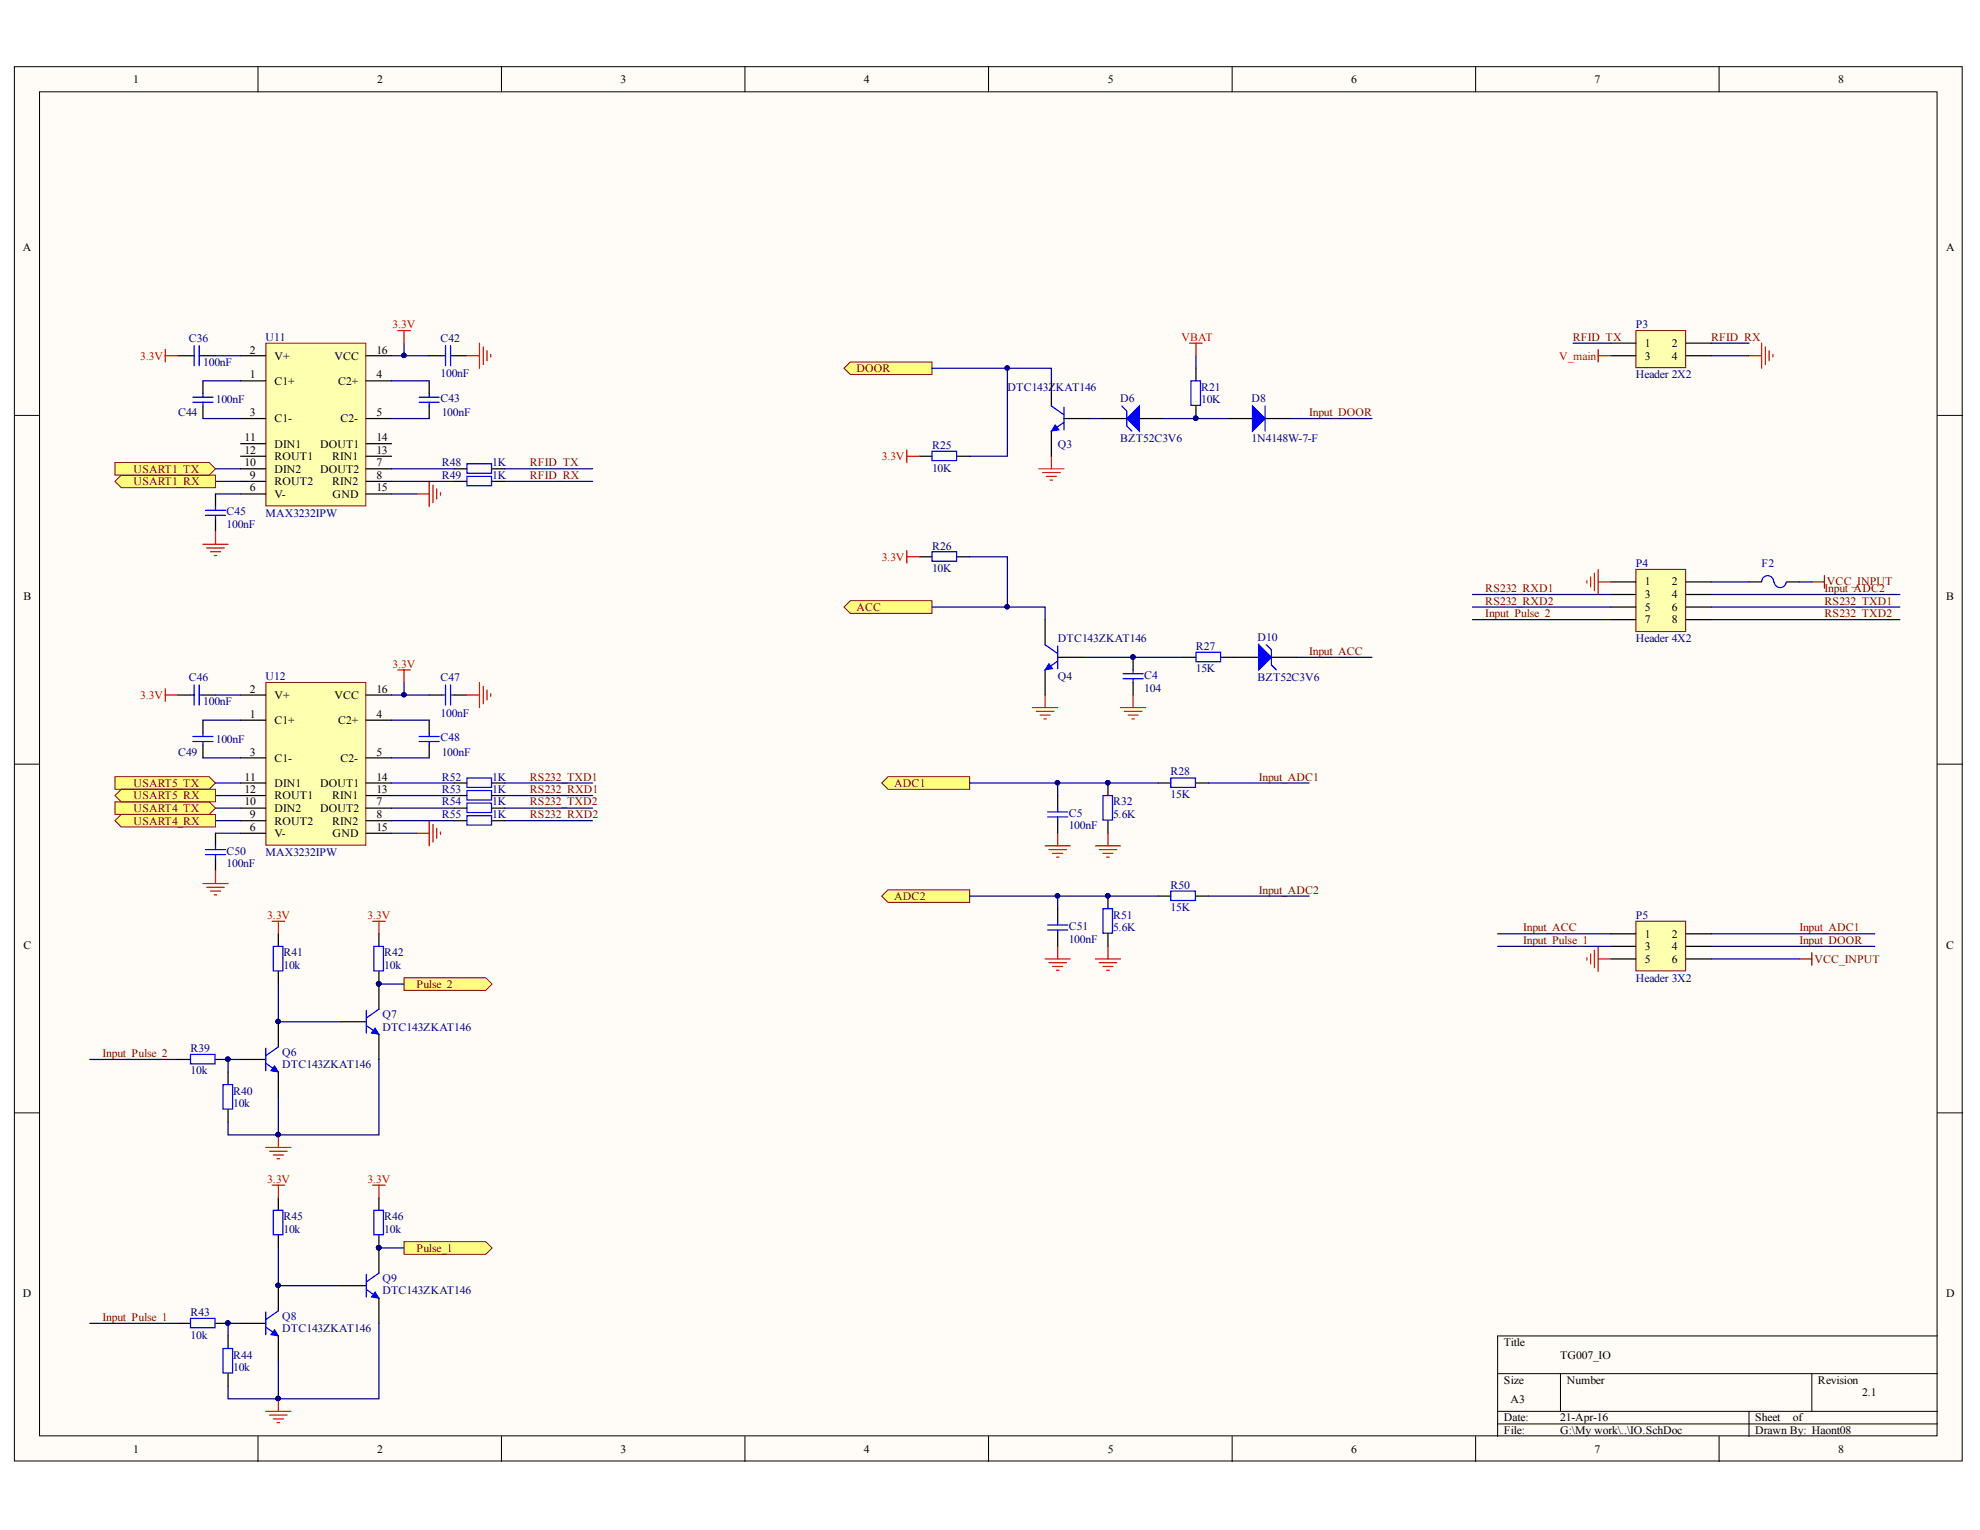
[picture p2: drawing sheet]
<svg xmlns="http://www.w3.org/2000/svg" width="279mm" height="216mm" viewBox="0 0 279 216" stroke-linecap="round" stroke-linejoin="round" font-family="sans-serif">
<defs><g id="words">
<g font-size="1.6">
<text x="18.8" y="11.8">1</text>
<text x="53.2" y="11.8">2</text>
<text x="87.5" y="11.8">3</text>
<text x="121.9" y="11.8">4</text>
<text x="156.3" y="11.8">5</text>
<text x="190.6" y="11.8">6</text>
<text x="225" y="11.8">7</text>
<text x="259.4" y="11.8">8</text>
<text x="3.2" y="35.4">A</text>
<text x="274.6" y="35.4">A</text>
<text x="35.3" y="53.4">1</text>
<text x="35.3" y="49.9">2</text>
<text x="38.7" y="50.7">V+</text>
<text x="47.2" y="50.7">VCC</text>
<text x="53.1" y="53.4">4</text>
<text x="53.1" y="49.9">16</text>
<text x="232.1" y="49">1</text>
<text x="232.1" y="50.7">3</text>
<text x="235.9" y="49">2</text>
<text x="235.9" y="50.7">4</text>
<text x="35.3" y="58.7">3</text>
<text x="38.7" y="54.3">C1+</text>
<text x="38.7" y="59.6">C1-</text>
<text x="47.7" y="54.3">C2+</text>
<text x="48" y="59.6">C2-</text>
<text x="53.1" y="58.7">5</text>
<text x="34.5" y="65.8">10</text>
<text x="34.5" y="62.2">11</text>
<text x="34.5" y="64">12</text>
<text x="38.7" y="63.2">DIN1</text>
<text x="38.7" y="64.9">ROUT1</text>
<text x="45.2" y="63.2">DOUT1</text>
<text x="46.9" y="64.9">RIN1</text>
<text x="53.1" y="65.8">7</text>
<text x="53.1" y="64">13</text>
<text x="53.1" y="62.2">14</text>
<text x="35.3" y="69.3">6</text>
<text x="35.3" y="67.6">9</text>
<text x="38.7" y="70.3">V-</text>
<text x="38.7" y="68.5">ROUT2</text>
<text x="38.7" y="66.7">DIN2</text>
<text x="45.2" y="66.7">DOUT2</text>
<text x="46.9" y="68.5">RIN2</text>
<text x="46.9" y="70.3">GND</text>
<text x="53.1" y="67.6">8</text>
<text x="53.1" y="69.3">15</text>
<text x="232.1" y="82.6">1</text>
<text x="235.9" y="82.6">2</text>
<text x="3.3" y="84.6">B</text>
<text x="232.1" y="84.4">3</text>
<text x="232.1" y="86.2">5</text>
<text x="232.1" y="87.9">7</text>
<text x="235.9" y="84.4">4</text>
<text x="235.9" y="86.2">6</text>
<text x="235.9" y="87.9">8</text>
<text x="274.6" y="84.6">B</text>
<text x="35.3" y="101.3">1</text>
<text x="35.3" y="97.8">2</text>
<text x="38.7" y="98.6">V+</text>
<text x="47.2" y="98.6">VCC</text>
<text x="53.1" y="101.3">4</text>
<text x="53.1" y="97.8">16</text>
<text x="35.3" y="106.6">3</text>
<text x="38.7" y="102.2">C1+</text>
<text x="38.7" y="107.5">C1-</text>
<text x="47.7" y="102.2">C2+</text>
<text x="48" y="107.5">C2-</text>
<text x="53.1" y="106.6">5</text>
<text x="34.5" y="113.7">10</text>
<text x="34.5" y="110.2">11</text>
<text x="34.5" y="111.9">12</text>
<text x="38.7" y="111">DIN1</text>
<text x="38.7" y="112.8">ROUT1</text>
<text x="45.2" y="111">DOUT1</text>
<text x="46.9" y="112.8">RIN1</text>
<text x="53.1" y="113.7">7</text>
<text x="53.1" y="111.9">13</text>
<text x="53.1" y="110.2">14</text>
<text x="35.3" y="117.2">6</text>
<text x="35.3" y="115.4">9</text>
<text x="38.7" y="118.1">V-</text>
<text x="38.7" y="116.4">ROUT2</text>
<text x="38.7" y="114.6">DIN2</text>
<text x="45.2" y="114.6">DOUT2</text>
<text x="46.9" y="116.4">RIN2</text>
<text x="46.9" y="118.1">GND</text>
<text x="53.1" y="115.4">8</text>
<text x="53.1" y="117.2">15</text>
<text x="3.3" y="133.9">C</text>
<text x="232.1" y="132.3">1</text>
<text x="232.1" y="134.1">3</text>
<text x="232.1" y="135.9">5</text>
<text x="235.9" y="132.3">2</text>
<text x="235.9" y="134.1">4</text>
<text x="235.9" y="135.9">6</text>
<text x="274.6" y="133.9">C</text>
<text x="3.2" y="183.1">D</text>
<text x="274.6" y="183.1">D</text>
<text x="212.2" y="189.9">Title</text>
<text x="220.2" y="191.7">TG007_IO</text>
<text x="212.2" y="195.3">Size</text>
<text x="213.1" y="198">A3</text>
<text x="221.1" y="195.3">Number</text>
<text x="256.5" y="195.3">Revision</text>
<text x="262.8" y="197">2.1</text>
<text x="212.2" y="200.6">Date:</text>
<text x="212.2" y="202.4">File:</text>
<text x="220.2" y="200.6">21-Apr-16</text>
<text x="220.2" y="202.4">G:\My work\..\IO.SchDoc</text>
<text x="247.7" y="200.6">Sheet</text>
<text x="247.7" y="202.4">Drawn By: Haont08</text>
<text x="253" y="200.6">of</text>
<text x="18.8" y="205">1</text>
<text x="53.2" y="205">2</text>
<text x="87.5" y="205">3</text>
<text x="121.9" y="205">4</text>
<text x="156.3" y="205">5</text>
<text x="190.6" y="205">6</text>
<text x="225" y="205">7</text>
<text x="259.4" y="205">8</text>
</g>
<g font-size="1.6" fill="#f00">
<text x="55.4" y="46.3">3.3V</text>
<text x="19.8" y="50.7">3.3V</text>
<text x="166.7" y="48.1">VBAT</text>
<text x="220" y="50.7">V_main</text>
<text x="124.4" y="64.9">3.3V</text>
<text x="124.4" y="79.2">3.3V</text>
<text x="55.4" y="94.2">3.3V</text>
<text x="19.8" y="98.6">3.3V</text>
<text x="37.7" y="129.6">3.3V</text>
<text x="51.8" y="129.6">3.3V</text>
<text x="37.7" y="166.9">3.3V</text>
<text x="51.8" y="166.9">3.3V</text>
</g>
<g font-size="1.6" fill="#000080">
<text x="230.8" y="46.3">P3</text>
<text x="26.6" y="48.3">C36</text>
<text x="28.7" y="51.6">100nF</text>
<text x="37.5" y="48.1">U11</text>
<text x="62.2" y="53.2">100nF</text>
<text x="62.2" y="48.3">C42</text>
<text x="230.8" y="53.4">Header 2X2</text>
<text x="25.1" y="58.7">C44</text>
<text x="30.4" y="56.9">100nF</text>
<text x="62.2" y="56.7">C43</text>
<text x="62.3" y="58.7">100nF</text>
<text x="142.2" y="55.1">DTC143ZKAT146</text>
<text x="158.1" y="56.7">D6</text>
<text x="169.5" y="56.9">10K</text>
<text x="169.5" y="55.1">R21</text>
<text x="176.6" y="56.7">D8</text>
<text x="62.3" y="65.8">R48</text>
<text x="69.4" y="65.8">1K</text>
<text x="131.5" y="63.3">R25</text>
<text x="149.3" y="63.2">Q3</text>
<text x="158.1" y="62.4">BZT52C3V6</text>
<text x="176.6" y="62.4">1N4148W-7-F</text>
<text x="62.3" y="67.6">R49</text>
<text x="69.4" y="67.6">1K</text>
<text x="131.5" y="66.6">10K</text>
<text x="32" y="74.5">100nF</text>
<text x="32" y="72.7">C45</text>
<text x="37.5" y="72.9">MAX3232IPW</text>
<text x="131.5" y="77.5">R26</text>
<text x="131.5" y="80.7">10K</text>
<text x="230.8" y="80">P4</text>
<text x="248.6" y="80">F2</text>
<text x="37.5" y="96">U12</text>
<text x="149.3" y="96">Q4</text>
<text x="149.3" y="90.7">DTC143ZKAT146</text>
<text x="161.5" y="95.8">C4</text>
<text x="168.7" y="94.9">15K</text>
<text x="168.7" y="91.7">R27</text>
<text x="177.4" y="90.5">D10</text>
<text x="230.8" y="90.7">Header 4X2</text>
<text x="26.6" y="96.1">C46</text>
<text x="28.7" y="99.5">100nF</text>
<text x="62.2" y="101.1">100nF</text>
<text x="62.2" y="96.1">C47</text>
<text x="161.5" y="97.6">104</text>
<text x="177.4" y="96.1">BZT52C3V6</text>
<text x="25.1" y="106.6">C49</text>
<text x="30.4" y="104.9">100nF</text>
<text x="62.2" y="104.6">C48</text>
<text x="62.3" y="106.6">100nF</text>
<text x="62.3" y="110.2">R52</text>
<text x="62.3" y="111.9">R53</text>
<text x="62.3" y="113.7">R54</text>
<text x="69.4" y="110.2">1K</text>
<text x="69.4" y="111.9">1K</text>
<text x="69.4" y="113.7">1K</text>
<text x="157.1" y="113.7">R32</text>
<text x="165.2" y="112.6">15K</text>
<text x="165.2" y="109.4">R28</text>
<text x="62.3" y="115.4">R55</text>
<text x="69.4" y="115.4">1K</text>
<text x="150.8" y="117">100nF</text>
<text x="150.8" y="115.3">C5</text>
<text x="157.1" y="115.4">5.6K</text>
<text x="32" y="122.4">100nF</text>
<text x="32" y="120.6">C50</text>
<text x="37.5" y="120.8">MAX3232IPW</text>
<text x="165.2" y="125.4">R50</text>
<text x="150.8" y="131.2">C51</text>
<text x="157.1" y="131.4">5.6K</text>
<text x="157.1" y="129.6">R51</text>
<text x="165.2" y="128.6">15K</text>
<text x="230.8" y="129.6">P5</text>
<text x="40" y="136.7">10k</text>
<text x="40" y="135">R41</text>
<text x="54.2" y="136.7">10k</text>
<text x="54.2" y="135">R42</text>
<text x="150.8" y="133">100nF</text>
<text x="54" y="143.7">Q7</text>
<text x="230.8" y="138.5">Header 3X2</text>
<text x="26.9" y="148.4">R39</text>
<text x="39.8" y="149">Q6</text>
<text x="54" y="145.4">DTC143ZKAT146</text>
<text x="26.9" y="151.6">10k</text>
<text x="32.9" y="154.5">R40</text>
<text x="39.8" y="150.8">DTC143ZKAT146</text>
<text x="32.9" y="156.3">10k</text>
<text x="40" y="173.9">10k</text>
<text x="40" y="172.2">R45</text>
<text x="54.2" y="173.9">10k</text>
<text x="54.2" y="172.2">R46</text>
<text x="26.9" y="185.7">R43</text>
<text x="54" y="180.9">Q9</text>
<text x="54" y="182.7">DTC143ZKAT146</text>
<text x="26.9" y="188.9">10k</text>
<text x="32.9" y="191.7">R44</text>
<text x="39.8" y="186.2">Q8</text>
<text x="39.8" y="188">DTC143ZKAT146</text>
<text x="32.9" y="193.5">10k</text>
</g>
<g font-size="1.6" fill="#800000">
<text x="120.9" y="52.5">DOOR</text>
<text x="221.9" y="48.1">RFID_TX</text>
<text x="241.5" y="48.1">RFID_RX</text>
<text x="184.7" y="58.7">Input_DOOR</text>
<text x="74.8" y="65.8">RFID_TX</text>
<text x="18.9" y="68.5">USART1_RX</text>
<text x="18.9" y="66.7">USART1_TX</text>
<text x="74.8" y="67.6">RFID_RX</text>
<text x="209.6" y="83.5">RS232_RXD1</text>
<text x="257.5" y="83.5">Input_ADC2</text>
<text x="257.8" y="82.6">VCC_INPUT</text>
<text x="120.9" y="86.2">ACC</text>
<text x="209.6" y="87.1">Input_Pulse_2</text>
<text x="209.6" y="85.3">RS232_RXD2</text>
<text x="257.5" y="85.3">RS232_TXD1</text>
<text x="257.5" y="87.1">RS232_TXD2</text>
<text x="184.7" y="92.4">Input_ACC</text>
<text x="18.9" y="111">USART5_TX</text>
<text x="18.9" y="112.8">USART5_RX</text>
<text x="74.8" y="110.2">RS232_TXD1</text>
<text x="74.8" y="111.9">RS232_RXD1</text>
<text x="74.8" y="113.7">RS232_TXD2</text>
<text x="126.2" y="111">ADC1</text>
<text x="177.6" y="110.2">Input_ADC1</text>
<text x="18.9" y="114.6">USART4_TX</text>
<text x="18.9" y="116.4">USART4_RX</text>
<text x="74.8" y="115.4">RS232_RXD2</text>
<text x="126.2" y="127">ADC2</text>
<text x="177.6" y="126.1">Input_ADC2</text>
<text x="214.9" y="131.4">Input_ACC</text>
<text x="253.9" y="131.4">Input_ADC1</text>
<text x="214.9" y="133.2">Input_Pulse_1</text>
<text x="253.9" y="133.2">Input_DOOR</text>
<text x="256" y="135.9">VCC_INPUT</text>
<text x="58.8" y="139.4">Pulse_2</text>
<text x="14.5" y="149.2">Input_Pulse_2</text>
<text x="58.8" y="176.7">Pulse_1</text>
<text x="14.5" y="186.4">Input_Pulse_1</text>
</g>
</g></defs>
<g fill="#fffcf8" stroke="#000" stroke-width=".14">
<path d="M2 9.4h274.9v196.8h-274.9z"/>
<path d="M5.6 13h267.7v189.6h-267.7z"/>
</g>
<g fill="none" stroke="#000" stroke-width=".14">
<path d="M36.4 9.4v3.6M70.8 9.4v3.6M105.1 9.4v3.6M139.5 9.4v3.6M173.9 9.4v3.6M208.2 9.4v3.6M242.6 9.4v3.6M2 58.6h3.6M273.4 58.6h3.6M2 107.8h3.6M273.4 107.8h3.6M2 157h3.6"/>
<path d="M273.4 157h3.6M211.3 193.8h62.1M211.3 199.2h62.1M220.2 193.8v5.4M246.8 199.2v3.5M255.7 193.8v5.4M273.4 188.5h-62.1v14.2M36.4 202.7v3.6M70.8 202.7v3.6M105.1 202.7v3.6M139.5 202.7v3.6M173.9 202.7v3.6"/>
<path d="M208.2 202.7v3.6M211.3 200.9h62.1M242.6 202.7v3.6"/>
</g>
<path d="M230.8 46.6h7.1v5.3h-7.1z" fill="#ffffb0" stroke="#800000" stroke-width=".14"/>
<path d="M227.3 48.4h3.5M227.3 50.2h3.5M237.9 48.4h3.6M237.9 50.2h3.6" fill="none" stroke="#000" stroke-width=".17"/>
<path d="M230.8 130h7.1v7h-7.1z" fill="#ffffb0" stroke="#800000" stroke-width=".14"/>
<path d="M227.3 131.8h3.5M227.3 133.5h3.5M227.3 135.3h3.5M237.9 131.8h3.6M237.9 133.5h3.6M237.9 135.3h3.6" fill="none" stroke="#000" stroke-width=".17"/>
<path d="M230.8 80.3h7.1v8.8h-7.1z" fill="#ffffb0" stroke="#800000" stroke-width=".14"/>
<path d="M227.3 82.1h3.5M227.3 83.9h3.5M227.3 85.7h3.5M227.3 87.4h3.5M237.9 82.1h3.6M237.9 83.9h3.6M237.9 85.7h3.6M237.9 87.4h3.6" fill="none" stroke="#000" stroke-width=".17"/>
<path d="M255.7 82.1h1.7M257.4 81.2v1.8M253.9 135.3h1.8M255.7 134.4v1.8" fill="none" stroke="#800000" stroke-width=".17"/>
<path d="M223.9 81.9v.4M224.5 81.4v1.4M225 80.9v2.5M225.5 80.3v3.6M225.5 82.1h1.8M223.9 135.1v.4M224.5 134.6v1.4M225 134.1v2.5M225.5 133.5v3.6M225.5 135.3h1.8" fill="none" stroke="#ee0e22" stroke-width=".17"/>
<g fill="#ffff80" stroke="#800000" stroke-width=".14">
<path d="M119.1 52l.9-.9h11.5v1.8h-11.5z" fill-rule="evenodd"/>
<path d="M119.1 85.7l.9-.9h11.5v1.7h-11.5z" fill-rule="evenodd"/>
</g>
<path d="M148.4 53.7v3.6M150.1 59.1h3.6M168.8 52v1.7M168.8 57.3v1.8M148.4 60.8v3.6" fill="none" stroke="#000" stroke-width=".17"/>
<circle cx="168.7" cy="59" r=".31" fill="#000080" stroke="#000080" stroke-width=".14"/>
<path d="M148.4 57.3l1.7 1.2M150.1 59.6l-1.7 1.2M150.1 57.5v3.2M168.1 53.7h1.3v3.5h-1.3z" fill="none" stroke="#00f" stroke-width=".17"/>
<path d="M146.6 66.2h3.5M147.1 66.7h2.5M147.7 67.2h1.4M148.2 67.8h.3M148.4 64.4v1.8" fill="none" stroke="#ee0e22" stroke-width=".17"/>
<path d="M153.7 59.1h1.8M182.1 59.1h11.5" fill="none" stroke="#000080" stroke-width=".17"/>
<path d="M148.9 59.9l.5 .8-1 .1z" fill="#00f"/>
<path d="M148.9 59.9l.5 .8-1 .1z" fill="none" stroke="#00f" stroke-width=".14"/>
<path d="M131.5 52h16.9v1.7M168.8 50.2v1.8M183 92.8h10.6" fill="none" stroke="#000080" stroke-width=".17"/>
<g fill="#000080" stroke="#000080" stroke-width=".14">
<circle cx="142.1" cy="51.9" r=".31"/>
<circle cx="159.9" cy="92.7" r=".31"/>
</g>
<path d="M145.7 99.8h3.6M147.5 98.1v1.7M146.2 100.4h2.5M146.8 100.9h1.4M147.3 101.4h.4" fill="none" stroke="#ee0e22" stroke-width=".17"/>
<path d="M147.5 87.4v3.6M147.5 94.5v3.6M149.3 92.8h3.5M159.9 92.8v1.7M159.9 96.3v1.8M167 92.8h1.8M172.3 92.8h1.8" fill="none" stroke="#000" stroke-width=".17"/>
<path d="M147.5 91l1.8 1.2M149.3 93.3l-1.8 1.2M149.3 91.2v3.2M158.5 95.1h2.8M158.5 95.8h2.8M159.9 94.5v.6M159.9 95.8v.5M168.8 92h3.4v1.4h-3.4z" fill="none" stroke="#00f" stroke-width=".17"/>
<path d="M148 93.6l.5 .8-1 .1z" fill="#00f"/>
<path d="M148 93.6l.5 .8-1 .1z" fill="none" stroke="#00f" stroke-width=".14"/>
<path d="M158.1 99.8h3.6M159.9 98.1v1.7M158.7 100.4h2.4M159.2 100.9h1.4M159.7 101.4h.4" fill="none" stroke="#ee0e22" stroke-width=".17"/>
<path d="M142.2 52v12.4h-5.4M136.8 78.6h5.4v7.1M131.5 85.7h16v1.7M152.8 92.8h14.2M211.3 131.8h16M211.3 133.5h16M241.5 131.8h23M241.5 133.5h23" fill="none" stroke="#000080" stroke-width=".17"/>
<g fill="#000080" stroke="#000080" stroke-width=".14">
<circle cx="159.9" cy="92.7" r=".31"/>
<circle cx="142.1" cy="85.6" r=".31"/>
<circle cx="142.1" cy="51.9" r=".31"/>
</g>
<path d="M129.7 64.4h1.8M129.7 78.6h1.8M135.1 64.4h1.7M135.1 78.6h1.7" fill="none" stroke="#000" stroke-width=".17"/>
<path d="M131.5 63.7h3.5v1.3h-3.5zM131.5 77.9h3.5v1.3h-3.5z" fill="none" stroke="#00f" stroke-width=".17"/>
<path d="M124.4 110.5l.9-.9h11.5v1.8h-11.5z" fill-rule="evenodd" fill="#ffff80" stroke="#800000" stroke-width=".14"/>
<path d="M156.3 110.5v1.8M156.3 115.8v1.8M163.4 110.5h1.8M168.8 110.5h1.7" fill="none" stroke="#000" stroke-width=".17"/>
<path d="M155.6 112.3h1.4v3.4h-1.4zM165.2 109.8h3.5v1.3h-3.5z" fill="none" stroke="#00f" stroke-width=".17"/>
<g fill="#000080" stroke="#000080" stroke-width=".14">
<circle cx="156.3" cy="110.4" r=".31"/>
<circle cx="149.2" cy="110.4" r=".31"/>
</g>
<path d="M136.8 110.5h26.6M149.3 110.5v1.8M170.5 110.5h14.2" fill="none" stroke="#000080" stroke-width=".17"/>
<path d="M147.5 119.4h3.5M148 119.9h2.5M149.3 117.6v1.8M154.6 119.4h3.5M155.1 119.9h2.5M156.3 117.6v1.8M148.5 120.4h1.5M149.1 121h.3M155.6 120.4h1.5M156.2 121h.3" fill="none" stroke="#f00" stroke-width=".17"/>
<g fill="#ffff80" stroke="#800000" stroke-width=".14">
<path d="M57 175.2h11.5l.9 .9-.9 .9h-11.5z" fill-rule="evenodd"/>
<path d="M57 138h11.5l.9 .9-.9 .8h-11.5z" fill-rule="evenodd"/>
</g>
<path d="M37.5 161.9h3.6M38 162.4h2.5M38.6 163h1.4M39.1 163.5h.4M39.3 160.1v1.8" fill="none" stroke="#f00" stroke-width=".17"/>
<circle cx="39.2" cy="160.1" r=".31" fill="#000080" stroke="#000080" stroke-width=".14"/>
<path d="M37.5 96.3h14.1v23h-14.1z" fill="#ffffb0" stroke="#800000" stroke-width=".14"/>
<g fill="none" stroke="#000" stroke-width=".17">
<path d="M25.1 98.1h1.8M28.6 98.1h1.8M34 98.1h3.5M51.7 98.1h3.5M60.6 98.1h1.7M64.1 98.1h1.8M28.6 101.6v1.8M28.6 105.2v1.7M30.4 117.6v1.8M34 101.6h3.5M34 106.9h3.5M34 117.6h3.5"/>
<path d="M34 114h3.5M34 115.8h3.5M34 110.5h3.5M34 112.3h3.5M51.7 101.6h3.5M51.7 106.9h3.5M51.7 117.6h3.5M51.7 114h3.5M51.7 115.8h3.5M51.7 110.5h3.5M51.7 112.3h3.5M60.6 101.6v1.8"/>
<path d="M60.6 105.2v1.7M64.1 114h1.8M64.1 115.8h1.8M64.1 110.5h1.8M64.1 112.3h1.8M69.4 114h1.8M69.4 115.8h1.8M69.4 110.5h1.8M69.4 112.3h1.8M30.4 121.1v1.8"/>
</g>
<g fill="none" stroke="#00f" stroke-width=".17">
<path d="M26.9 98.1h.5M27.4 96.7v2.8M28.1 96.7v2.8M28.1 98.1h.5M62.3 98.1h.6M62.9 96.7v2.8M63.6 98.1h.5M63.6 96.7v2.8M27.2 104.6h2.9M27.2 103.9h2.9M28.6 103.4v.5M28.6 104.6v.6"/>
<path d="M29 119.9h2.8M30.4 119.4v.5M59.1 104.6h2.9M59.1 103.9h2.9M60.6 103.4v.5M60.6 104.6v.6M65.9 109.8h3.5v1.3h-3.5zM65.9 111.6h3.5v1.3h-3.5zM65.9 113.3h3.5v1.4h-3.5zM65.9 115.1h3.5v1.3h-3.5zM29 120.6h2.8M30.4 120.6v.5"/>
</g>
<g fill="none" stroke="#000080" stroke-width=".17">
<path d="M30.4 98.1h3.6M28.6 101.6h5.4M28.6 106.9h5.4M30.4 117.6h3.6M30.4 115.8h3.6M30.4 114h3.6M30.4 112.3h3.6M30.4 110.5h3.6M55.2 101.6h5.4M55.2 106.9h5.4M55.2 117.6h3.6M55.2 115.8h8.9"/>
<path d="M55.2 114h8.9M55.2 112.3h8.9M55.2 110.5h8.9M71.2 115.8h12.4M71.2 114h12.4M71.2 112.3h12.4M71.2 110.5h12.4"/>
</g>
<g fill="none" stroke="#f00" stroke-width=".17">
<path d="M65.9 98.1h1.8M67.7 96.3v3.5M68.2 96.8v2.5M68.7 97.4v1.4M69.3 97.9v.4M58.8 117.6h1.8M60.6 115.8v3.6M61.1 116.3v2.5M61.6 116.9v1.4M62.2 117.4v.4M28.6 124.7h3.6M29.2 125.2h2.5"/>
<path d="M29.7 125.7h1.4M30.2 126.3h.4M30.4 122.9v1.8"/>
</g>
<path d="M37.5 48.4h14.1v23h-14.1z" fill="#ffffb0" stroke="#800000" stroke-width=".14"/>
<g fill="none" stroke="#000" stroke-width=".17">
<path d="M25.1 50.2h1.8M28.6 50.2h1.8M28.6 53.7v1.8M28.6 57.3v1.8M34 53.7h3.5M34 50.2h3.5M34 59.1h3.5M51.7 53.7h3.5M51.7 50.2h3.5M51.7 59.1h3.5M60.6 50.2h1.7M60.6 53.7v1.8"/>
<path d="M60.6 57.3v1.8M64.1 50.2h1.8M30.4 69.7v1.8M30.4 73.2v1.8M34 69.7h3.5M34 66.2h3.5M34 67.9h3.5M34 62.6h3.5M34 64.4h3.5M51.7 69.7h3.5M51.7 66.2h3.5M51.7 67.9h3.5"/>
<path d="M51.7 62.6h3.5M51.7 64.4h3.5M64.1 66.2h1.8M64.1 67.9h1.8M69.4 66.2h1.8M69.4 67.9h1.8"/>
</g>
<g fill="none" stroke="#00f" stroke-width=".17">
<path d="M26.9 50.2h.5M27.2 56.8h2.9M27.2 56h2.9M27.4 48.8v2.8M28.1 48.8v2.8M28.1 50.2h.5M28.6 55.5v.5M28.6 56.8v.5M59.1 56.8h2.9M59.1 56h2.9M60.6 55.5v.5M60.6 56.8v.5"/>
<path d="M62.3 50.2h.6M62.9 48.8v2.8M63.6 50.2h.5M63.6 48.8v2.8M29 72h2.8M29 72.7h2.8M30.4 71.5v.5M30.4 72.7v.5M65.9 65.4h3.5v1.4h-3.5zM65.9 67.2h3.5v1.4h-3.5z"/>
</g>
<g fill="none" stroke="#000080" stroke-width=".17">
<path d="M28.6 53.7h5.4M28.6 59.1h5.4M30.4 50.2h3.6M55.2 53.7h5.4M55.2 59.1h5.4M57 50.2h3.6M30.4 69.7h3.6M30.4 67.9h3.6M30.4 66.2h3.6M55.2 69.7h3.6M55.2 67.9h8.9M55.2 66.2h8.9"/>
<path d="M71.2 67.9h12.4M71.2 66.2h12.4"/>
</g>
<g fill="none" stroke="#f00" stroke-width=".17">
<path d="M65.9 50.2h1.8M67.7 48.4v3.6M68.2 49v2.4M68.7 49.5v1.4M69.3 50v.4M28.6 76.8h3.6M29.2 77.3h2.5M29.7 77.9h1.4M30.2 78.4h.4M30.4 75v1.8M58.8 69.7h1.8M60.6 67.9v3.6"/>
<path d="M61.1 68.5v2.4M61.6 69v1.4M62.2 69.5v.4"/>
</g>
<circle cx="57" cy="50.2" r=".31" fill="#000080" stroke="#000080" stroke-width=".14"/>
<path d="M124.4 126.4l.9-.8h11.5v1.7h-11.5z" fill-rule="evenodd" fill="#ffff80" stroke="#800000" stroke-width=".14"/>
<path d="M156.3 126.4v1.8M156.3 131.8v1.7M163.4 126.4h1.8M168.8 126.4h1.7" fill="none" stroke="#000" stroke-width=".17"/>
<path d="M155.6 128.2h1.4v3.5h-1.4zM165.2 125.7h3.5v1.4h-3.5z" fill="none" stroke="#00f" stroke-width=".17"/>
<g fill="#000080" stroke="#000080" stroke-width=".14">
<circle cx="156.3" cy="126.4" r=".31"/>
<circle cx="149.2" cy="126.4" r=".31"/>
</g>
<path d="M207.8 83.9h19.5M207.8 87.4h19.5M207.8 85.7h19.5M241.5 83.9h26.6M241.5 87.4h26.6M241.5 85.7h26.6M136.8 126.4h26.6M149.3 126.4v1.8M170.5 126.4h14.2" fill="none" stroke="#000080" stroke-width=".17"/>
<g fill="none" stroke="#f00" stroke-width=".17">
<path d="M225.5 50.2h1.8M225.5 49.3v1.8M246.8 50.2h1.8M248.6 48.4v3.6M249.1 49v2.4M249.6 49.5v1.4M250.2 50v.4M147.5 135.3h3.5M148 135.8h2.5M148.5 136.4h1.5M149.1 136.9h.3M149.3 133.5v1.8"/>
<path d="M154.6 135.3h3.5M155.1 135.8h2.5M155.6 136.4h1.5M156.2 136.9h.3M156.3 133.5v1.8"/>
</g>
<g fill="#ffff80" stroke="#800000" stroke-width=".14">
<path d="M16.2 67.9l.9-.9h13.3v1.8h-13.3z" fill-rule="evenodd"/>
<path d="M16.2 65.3h13.3l.9 .9-.9 .8h-13.3z" fill-rule="evenodd"/>
<path d="M16.2 113.1h13.3l.9 .9-.9 .9h-13.3z" fill-rule="evenodd"/>
<path d="M16.2 115.8l.9-.9h13.3v1.8h-13.3z" fill-rule="evenodd"/>
<path d="M16.2 109.6h13.3l.9 .9-.9 .9h-13.3z" fill-rule="evenodd"/>
<path d="M16.2 112.3l.9-.9h13.3v1.7h-13.3z" fill-rule="evenodd"/>
</g>
<g fill="none" stroke="#f00" stroke-width=".17">
<path d="M23.3 49.3v1.8M23.3 50.2h1.8M56.1 46.6h1.8M57 46.6v1.8M167.9 48.4h1.7M168.8 48.4v1.8M128 63.5v1.8M128 77.7v1.8M128 64.4h1.7M128 78.6h1.7M23.3 97.2v1.8M23.3 98.1h1.8"/>
<path d="M56.1 94.5h1.8M57 94.5v1.8M38.4 130h1.8M39.3 130v1.8"/>
</g>
<path d="M57 48.4v1.8h-1.8M222 48.4h5.3M241.5 50.2h5.3M241.5 48.4h5.3M55.2 98.1h5.4M57 96.3v1.8M241.5 82.1h5.3M253.9 82.1h1.8M241.5 135.3h12.4" fill="none" stroke="#000080" stroke-width=".17"/>
<g fill="#000080" stroke="#000080" stroke-width=".14">
<circle cx="57" cy="98" r=".31"/>
<circle cx="57" cy="50.2" r=".31"/>
<circle cx="39.2" cy="144.1" r=".31"/>
</g>
<path d="M248.6 82.1a.84 .84 0 0 1 .9-.9 .84 .84 0 0 1 .8 .9M250.4 82.1a.85 .85 0 0 0 .8 .8 .85 .85 0 0 0 .9-.8M147.8 130.5h2.9M147.8 131.2h2.9M149.3 130v.5M149.3 131.2v.6M37.5 150l1.8 1.3M37.5 147.9v3.2M39.3 147.7l-1.8 1.3" fill="none" stroke="#00f" stroke-width=".17"/>
<path d="M246.8 82.1h1.8M252.1 82.1h1.8M149.3 128.2v1.8M149.3 131.8v1.7M34 149.5h3.5M39.3 144.2v3.5M39.3 151.3v3.5" fill="none" stroke="#000" stroke-width=".17"/>
<path d="M38.7 150.4l.6 .9-1.1-.2z" fill="#00f"/>
<path d="M38.7 150.4l.6 .9-1.1-.2z" fill="none" stroke="#00f" stroke-width=".14"/>
<g fill="#000080" stroke="#000080" stroke-width=".14">
<circle cx="39.2" cy="144.1" r=".31"/>
<circle cx="53.4" cy="138.8" r=".31"/>
</g>
<path d="M53.5 138.9v3.5M48.1 144.2h3.6M53.5 146v3.5" fill="none" stroke="#000" stroke-width=".17"/>
<path d="M51.7 144.7l1.8 1.3M51.7 142.6v3.2M53.5 142.4l-1.8 1.3" fill="none" stroke="#00f" stroke-width=".17"/>
<path d="M52.9 145.1l.6 .9-1.1-.2z" fill="#00f"/>
<path d="M52.9 145.1l.6 .9-1.1-.2z" fill="none" stroke="#00f" stroke-width=".14"/>
<g fill="#000080" stroke="#000080" stroke-width=".14">
<circle cx="53.4" cy="138.8" r=".31"/>
<circle cx="39.2" cy="144.1" r=".31"/>
<circle cx="32.2" cy="149.5" r=".31"/>
<circle cx="39.2" cy="160.1" r=".31"/>
<circle cx="32.2" cy="186.7" r=".31"/>
<circle cx="53.4" cy="176.1" r=".31"/>
<circle cx="39.2" cy="197.3" r=".31"/>
<circle cx="39.2" cy="181.4" r=".31"/>
</g>
<path d="M39.3 138.9v5.3h8.8M53.5 138.9h3.5M12.7 149.5h12.4M34 149.5h-1.8v1.8M39.3 154.8v5.3M53.5 149.5v10.6h-21.3v-1.7" fill="none" stroke="#000080" stroke-width=".17"/>
<path d="M52.6 130h1.8M53.5 130v1.8M38.4 167.2h1.8M39.3 167.2v1.8M37.5 199.2h3.6M38 199.7h2.5M39.3 197.4v1.8M38.6 200.2h1.4M39.1 200.8h.4" fill="none" stroke="#f00" stroke-width=".17"/>
<g fill="none" stroke="#000" stroke-width=".17">
<path d="M39.3 131.8v1.7M39.3 137.1v1.8M53.5 131.8v1.7M53.5 137.1v1.8M25.1 149.5h1.8M30.4 149.5h1.8M32.2 151.3v1.7M32.2 156.6v1.8M39.3 169v1.8M39.3 174.3v1.8M53.5 169v1.8M53.5 174.3v1.8"/>
<path d="M25.1 186.7h1.8M30.4 186.7h1.8M32.2 188.5v1.8M32.2 193.8v1.8M34 186.7h3.5M39.3 181.4v3.6M39.3 188.5v3.6"/>
</g>
<path d="M38.6 133.5h1.3v3.5h-1.3zM52.8 133.5h1.3v3.5h-1.3zM26.9 148.8h3.4v1.3h-3.4zM31.5 153h1.3v3.5h-1.3zM38.6 170.8h1.3v3.4h-1.3zM52.8 170.8h1.3v3.4h-1.3zM26.9 186h3.4v1.4h-3.4zM31.5 190.3h1.3v3.4h-1.3zM37.5 187.3l1.8 1.2M37.5 185.1v3.2M39.3 185l-1.8 1.2" fill="none" stroke="#00f" stroke-width=".17"/>
<path d="M38.7 187.6l.6 .9-1.1-.2z" fill="#00f"/>
<path d="M38.7 187.6l.6 .9-1.1-.2z" fill="none" stroke="#00f" stroke-width=".14"/>
<g fill="#000080" stroke="#000080" stroke-width=".14">
<circle cx="39.2" cy="181.4" r=".31"/>
<circle cx="53.4" cy="176.1" r=".31"/>
</g>
<path d="M53.5 176.1v3.5M48.1 181.4h3.6M53.5 183.2v3.5" fill="none" stroke="#000" stroke-width=".17"/>
<path d="M51.7 179.8v3.2M53.5 179.6l-1.8 1.3M51.7 182l1.8 1.2" fill="none" stroke="#00f" stroke-width=".17"/>
<path d="M52.9 182.3l.6 .9-1.1-.2z" fill="#00f"/>
<path d="M52.9 182.3l.6 .9-1.1-.2z" fill="none" stroke="#00f" stroke-width=".14"/>
<g fill="#000080" stroke="#000080" stroke-width=".14">
<circle cx="53.4" cy="176.1" r=".31"/>
<circle cx="39.2" cy="181.4" r=".31"/>
<circle cx="32.2" cy="186.7" r=".31"/>
<circle cx="39.2" cy="197.3" r=".31"/>
</g>
<path d="M39.3 176.1v5.3h8.8M53.5 176.1h3.5M12.7 186.7h12.4M34 186.7h-1.8v1.8M39.3 192.1v5.3M53.5 186.7v10.7h-21.3v-1.8" fill="none" stroke="#000080" stroke-width=".17"/>
<path d="M52.6 167.2h1.8M53.5 167.2v1.8" fill="none" stroke="#f00" stroke-width=".17"/>
<path d="M155.5 59.1h3.5M160.8 59.1h3.5" fill="none" stroke="#000" stroke-width=".17"/>
<path d="M159 59.1l1.8-1.8v3.5z" fill="#00f"/>
<path d="M158.3 57.3l.7 .7v2.1l.7 .7M159 59.1l1.8-1.8v3.5z" fill="none" stroke="#00f" stroke-width=".17"/>
<path d="M174.1 92.8h3.5M179.4 92.8h3.6" fill="none" stroke="#000" stroke-width=".17"/>
<path d="M177.6 91l1.8 1.8-1.8 1.7z" fill="#00f"/>
<path d="M177.6 91l1.8 1.8-1.8 1.7zM178.7 91l.7 .7v2.1l.7 .7" fill="none" stroke="#00f" stroke-width=".17"/>
<path d="M173.2 59.1h3.5M178.5 59.1h3.6" fill="none" stroke="#000" stroke-width=".17"/>
<path d="M176.7 57.3l1.8 1.8-1.8 1.7z" fill="#00f"/>
<path d="M176.7 57.3l1.8 1.8-1.8 1.7zM178.5 57.3v3.5M147.8 114.6h2.9M147.8 115.3h2.9M149.3 114v.6M149.3 115.3v.5" fill="none" stroke="#00f" stroke-width=".17"/>
<path d="M164.3 59.1h8.9" fill="none" stroke="#000080" stroke-width=".17"/>
<circle cx="168.7" cy="59" r=".31" fill="#000080" stroke="#000080" stroke-width=".14"/>
<path d="M149.3 112.3v1.7M149.3 115.8v1.8" fill="none" stroke="#000" stroke-width=".17"/>
<use href="#words"/>
</svg>
